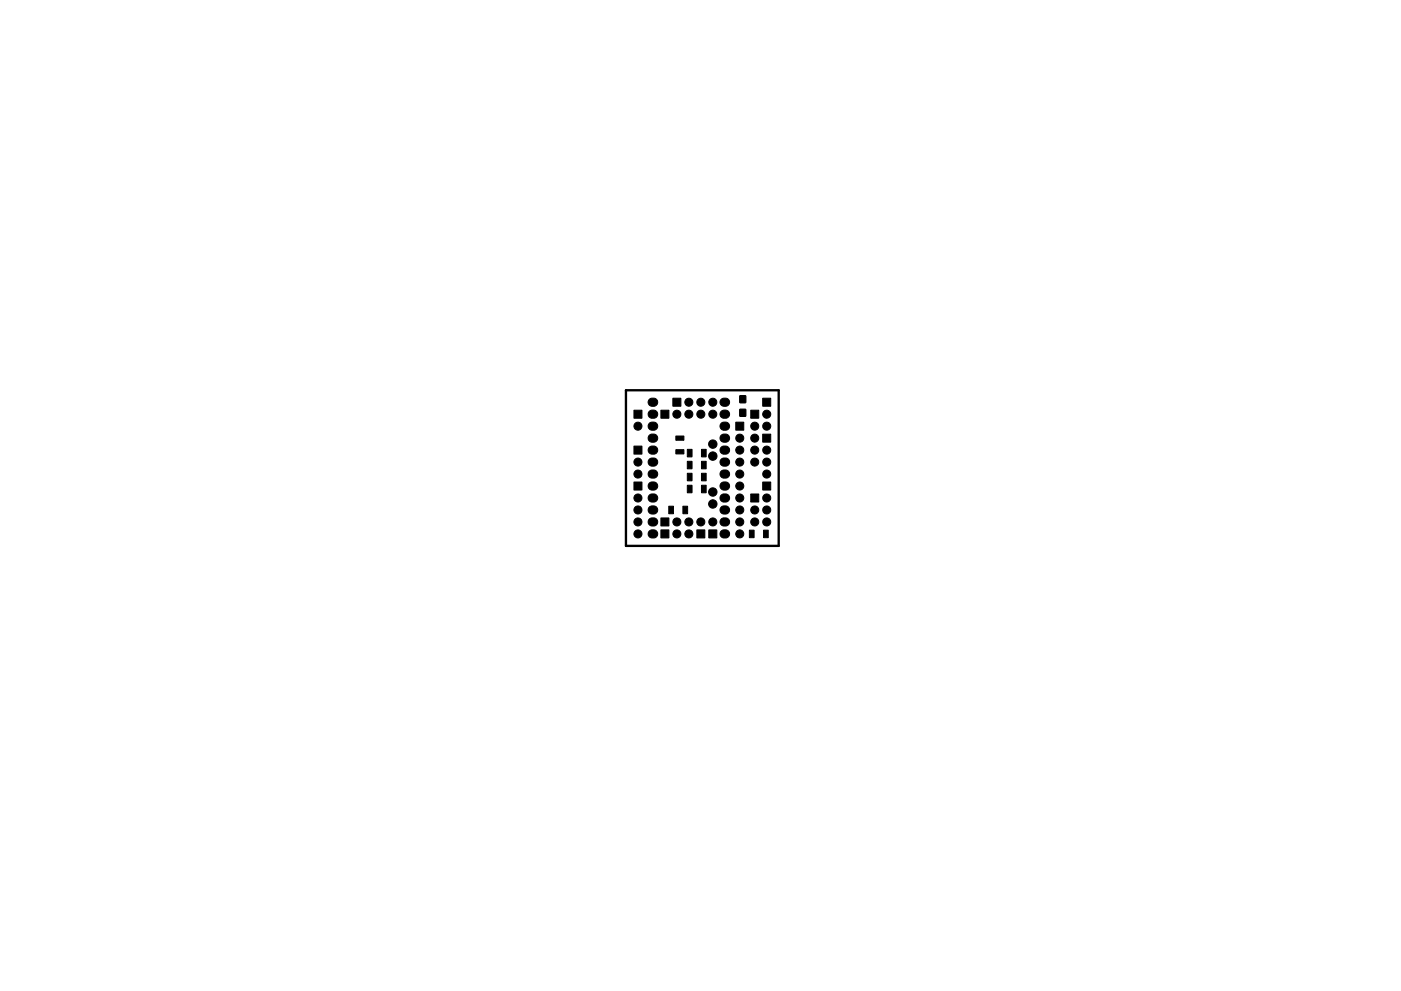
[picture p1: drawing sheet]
<svg xmlns="http://www.w3.org/2000/svg" width="297mm" height="210mm" viewBox="0 0 297 210" stroke-linecap="round" stroke-linejoin="round" font-family="sans-serif">
<path d="M132.7 82.8h32.4v33h-32.4z" fill="none" stroke="#000" stroke-width=".5"/>
<g fill="#000" stroke="#000" stroke-width=".21">
<path d="M134.4 94.6h1.7v1.7h-1.7zM134.4 87h1.7v1.7h-1.7zM137.7 100l.4-.3h.5a.86 .86 0 0 1 .9 .9 .86 .86 0 0 1-.9 .8 .99 .99 0 0 1-1.1-.4 .86 .86 0 0 1 .2-1zM137.7 97.4l.4-.2h.5a.86 .86 0 0 1 .9 .8 .86 .86 0 0 1-.9 .9 .99 .99 0 0 1-1.1-.5 .86 .86 0 0 1 .2-1zM137.7 94.9l.4-.3h.5a.86 .86 0 0 1 .9 .9 .86 .86 0 0 1-.9 .9 .97 .97 0 0 1-1.1-.7l-.1-.4zM137.7 92.3l.4-.2h.5a.86 .86 0 0 1 .9 .9 .86 .86 0 0 1-.9 .8h-.7l-.4-.4a.86 .86 0 0 1 .2-1.1zM137.7 89.8l.4-.2h.5a.86 .86 0 0 1 .9 .8 .86 .86 0 0 1-.9 .9 .99 .99 0 0 1-1.1-.5 .86 .86 0 0 1 .2-1zM137.7 87.3l.4-.3h.5a.86 .86 0 0 1 .9 .9 .86 .86 0 0 1-.9 .8h-.7l-.4-.4a.86 .86 0 0 1 .2-1zM137.7 84.7l.4-.2h.5a.86 .86 0 0 1 .9 .8 .86 .86 0 0 1-.9 .9 .99 .99 0 0 1-1.1-.5 .86 .86 0 0 1 .2-1zM140.1 87h1.7v1.7h-1.7zM142.7 84.5h1.7v1.7h-1.7zM143.3 95.4h1.7v.9h-1.7z"/>
<path d="M143.3 92.5h1.7v.9h-1.7zM145.7 97.9h1v1.6h-1zM145.7 95.3h1v1.6h-1zM148.7 97.9h1v1.6h-1zM148.7 95.3h1v1.6h-1zM152.9 100l.4-.3h.6a.86 .86 0 0 1 .8 .9 .86 .86 0 0 1-.8 .8 .99 .99 0 0 1-1.1-.4 .86 .86 0 0 1 .1-1zM152.9 97.4l.4-.2h.6a.86 .86 0 0 1 .8 .8 .86 .86 0 0 1-.8 .9 .99 .99 0 0 1-1.1-.5 .86 .86 0 0 1 .1-1zM152.9 94.9l.4-.3h.6a.86 .86 0 0 1 .8 .9 .86 .86 0 0 1-.8 .9 .97 .97 0 0 1-1.2-.7v-.4zM152.9 92.3l.4-.2h.6a.86 .86 0 0 1 .8 .9 .86 .86 0 0 1-.8 .8h-.7l-.4-.4a.86 .86 0 0 1 .1-1.1zM152.9 89.8l.4-.2h.6a.86 .86 0 0 1 .8 .8 .86 .86 0 0 1-.8 .9 .99 .99 0 0 1-1.1-.5 .86 .86 0 0 1 .1-1zM152.9 87.3l.4-.3h.6a.86 .86 0 0 1 .8 .9 .86 .86 0 0 1-.8 .8h-.7l-.4-.4a.86 .86 0 0 1 .1-1zM152.9 84.7l.4-.2h.6a.86 .86 0 0 1 .8 .8 .86 .86 0 0 1-.8 .9 .99 .99 0 0 1-1.1-.5 .86 .86 0 0 1 .1-1z"/>
<path d="M156 89.6h1.7v1.7h-1.7zM156.9 86.8h1.2v1.5h-1.2zM156.9 84h1.2v1.4h-1.2zM159.2 87h1.7v1.7h-1.7zM161.7 92.1h1.7v1.7h-1.7zM161.7 84.5h1.7v1.7h-1.7zM134.4 102.3h1.7v1.7h-1.7zM137.7 112.7l.4-.3h.5a.86 .86 0 0 1 .9 .9 .86 .86 0 0 1-.9 .8 .99 .99 0 0 1-1.1-.4 .86 .86 0 0 1 .2-1zM137.7 110.1l.4-.2h.5a.86 .86 0 0 1 .9 .8 .86 .86 0 0 1-.9 .9 .99 .99 0 0 1-1.1-.5 .86 .86 0 0 1 .2-1zM137.7 107.6l.4-.3h.5a.86 .86 0 0 1 .9 .9 .86 .86 0 0 1-.9 .9 .99 .99 0 0 1-1.1-.5 .86 .86 0 0 1 .2-1zM137.7 105l.4-.2h.5a.86 .86 0 0 1 .9 .9 .86 .86 0 0 1-.9 .8 .97 .97 0 0 1-1.1-.6l-.1-.4zM137.7 102.5l.4-.2h.5a.86 .86 0 0 1 .9 .8 .86 .86 0 0 1-.9 .9 .97 .97 0 0 1-1.1-.6l-.1-.5z"/>
<path d="M140.1 112.4h1.7v1.7h-1.7zM140.1 109.9h1.7v1.7h-1.7zM141.8 107.4h1v1.6h-1zM144.8 107.4h1v1.6h-1zM145.7 103h1v1.6h-1zM145.7 100.4h1v1.6h-1zM147.7 112.4h1.7v1.7h-1.7zM148.7 103h1v1.6h-1zM148.7 100.4h1v1.6h-1zM150.3 112.4h1.7v1.7h-1.7zM152.9 112.7l.4-.3h.6a.86 .86 0 0 1 .8 .9 .86 .86 0 0 1-.8 .8 .99 .99 0 0 1-1.1-.4 .86 .86 0 0 1 .1-1zM152.9 110.1l.4-.2h.6a.86 .86 0 0 1 .8 .8 .86 .86 0 0 1-.8 .9 .99 .99 0 0 1-1.1-.5 .86 .86 0 0 1 .1-1z"/>
<path d="M152.9 107.6l.4-.3h.6a.86 .86 0 0 1 .8 .9 .86 .86 0 0 1-.8 .9 .99 .99 0 0 1-1.1-.5 .86 .86 0 0 1 .1-1zM152.9 105l.4-.2h.6a.86 .86 0 0 1 .8 .9 .86 .86 0 0 1-.8 .8 .97 .97 0 0 1-1.2-.6v-.4zM152.9 102.5l.4-.2h.6a.86 .86 0 0 1 .8 .8 .86 .86 0 0 1-.8 .9 .97 .97 0 0 1-1.2-.6v-.5zM158.9 112.5h1v1.6h-1zM159.2 104.8h1.7v1.7h-1.7zM161.9 112.5h1v1.6h-1zM161.7 102.3h1.7v1.7h-1.7z"/>
<circle cx="135.3" cy="98" r=".85"/>
<circle cx="135.3" cy="90.4" r=".85"/>
<circle cx="143.5" cy="87.9" r=".85"/>
<circle cx="146" cy="85.3" r=".85"/>
<circle cx="146.1" cy="87.9" r=".85"/>
<circle cx="148.6" cy="85.3" r=".85"/>
<circle cx="148.6" cy="87.9" r=".85"/>
<circle cx="151.1" cy="94.2" r=".89"/>
<circle cx="151.1" cy="85.3" r=".85"/>
<circle cx="151.1" cy="96.8" r=".89"/>
<circle cx="151.1" cy="87.9" r=".85"/>
<circle cx="156.8" cy="95.5" r=".85"/>
<circle cx="156.8" cy="98" r=".85"/>
<circle cx="156.8" cy="93" r=".85"/>
<circle cx="160" cy="98" r=".85"/>
<circle cx="160" cy="95.5" r=".85"/>
<circle cx="160" cy="90.4" r=".85"/>
<circle cx="160" cy="93" r=".85"/>
<circle cx="162.6" cy="98" r=".85"/>
<circle cx="162.6" cy="95.5" r=".85"/>
<circle cx="162.6" cy="90.4" r=".85"/>
<circle cx="162.6" cy="87.9" r=".85"/>
<circle cx="135.3" cy="110.7" r=".85"/>
<circle cx="135.3" cy="113.3" r=".85"/>
<circle cx="135.3" cy="108.2" r=".85"/>
<circle cx="135.3" cy="105.7" r=".85"/>
<circle cx="135.3" cy="100.6" r=".85"/>
<circle cx="143.5" cy="110.7" r=".85"/>
<circle cx="143.5" cy="113.3" r=".85"/>
<circle cx="146" cy="113.3" r=".85"/>
<circle cx="146" cy="110.7" r=".85"/>
<circle cx="148.6" cy="110.7" r=".85"/>
<circle cx="151.1" cy="106.9" r=".89"/>
<circle cx="151.1" cy="110.7" r=".85"/>
<circle cx="151.1" cy="104.4" r=".89"/>
<circle cx="156.8" cy="108.2" r=".85"/>
<circle cx="156.8" cy="105.7" r=".85"/>
<circle cx="156.8" cy="100.6" r=".85"/>
<circle cx="156.8" cy="113.3" r=".85"/>
<circle cx="156.8" cy="110.7" r=".85"/>
<circle cx="156.8" cy="103.1" r=".85"/>
<circle cx="160" cy="110.7" r=".85"/>
<circle cx="160" cy="108.2" r=".85"/>
<circle cx="162.6" cy="100.6" r=".85"/>
<circle cx="162.6" cy="110.7" r=".85"/>
<circle cx="162.6" cy="108.2" r=".85"/>
<circle cx="162.6" cy="105.7" r=".85"/>
</g>
</svg>
